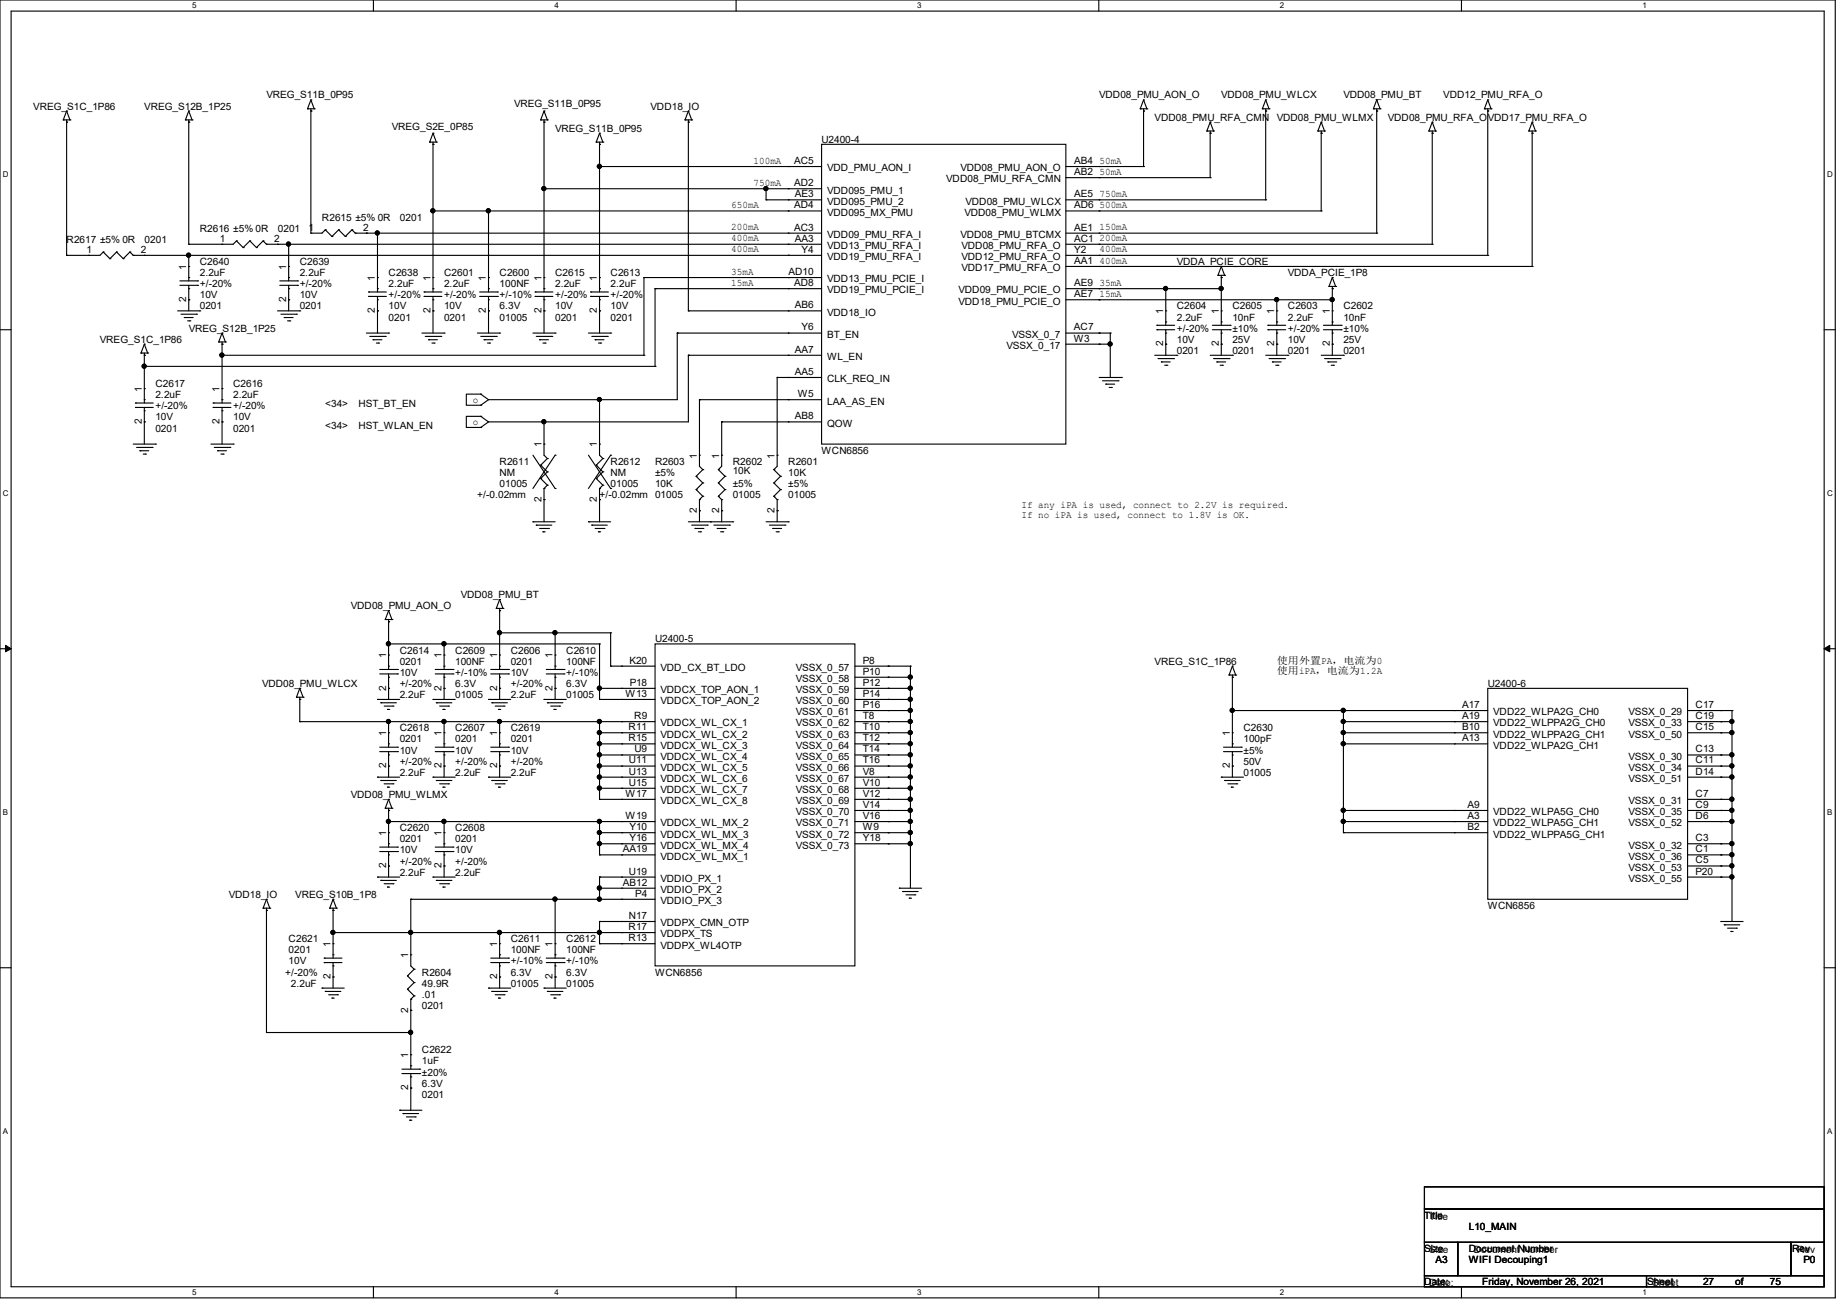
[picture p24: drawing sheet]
<svg xmlns="http://www.w3.org/2000/svg" width="210mm" height="149mm" viewBox="0 0 210 149" stroke-linecap="round" stroke-linejoin="round" font-family="sans-serif">
<defs><g id="words">
<g font-size="1.1">
<text x="30.5" y="11.3">VREG_S11B_0P95</text>
<text x="125.7" y="11.3">VDD08_PMU_AON_O</text>
<text x="139.7" y="11.3">VDD08_PMU_WLCX</text>
<text x="153.7" y="11.3">VDD08_PMU_BT</text>
<text x="165.1" y="11.3">VDD12_PMU_RFA_O</text>
<text x="3.8" y="12.5">VREG_S1C_1P86</text>
<text x="16.5" y="12.5">VREG_S12B_1P25</text>
<text x="44.8" y="14.8">VREG_S2E_0P85</text>
<text x="58.8" y="12.3">VREG_S11B_0P95</text>
<text x="63.5" y="15.1">VREG_S11B_0P95</text>
<text x="74.4" y="12.5">VDD18_IO</text>
<text x="94" y="16.3">U2400-4</text>
<text x="132.1" y="13.8">VDD08_PMU_RFA_CMN</text>
<text x="146" y="13.8">VDD08_PMU_WLMX</text>
<text x="158.7" y="13.8">VDD08_PMU_RFA_OVDD17_PMU_RFA_O</text>
<text x="83.7" y="23.8">650mA</text>
<text x="86.2" y="18.7">100mA</text>
<text x="86.2" y="21.2">750mA</text>
<text x="90.8" y="18.8">AC5</text>
<text x="90.8" y="21.3">AD2</text>
<text x="90.8" y="23.8">AD4</text>
<text x="90.9" y="22.6">AE3</text>
<text x="94.6" y="19.6">VDD_PMU_AON_I</text>
<text x="94.6" y="22.1">VDD095_PMU_1</text>
<text x="94.6" y="23.4">VDD095_PMU_2</text>
<text x="108.2" y="20.9">VDD08_PMU_RFA_CMN</text>
<text x="109.9" y="19.6">VDD08_PMU_AON_O</text>
<text x="110.4" y="23.4">VDD08_PMU_WLCX</text>
<text x="122.9" y="22.6">AE5</text>
<text x="122.9" y="23.8">AD6</text>
<text x="122.9" y="18.8">AB4</text>
<text x="122.9" y="20">AB2</text>
<text x="125.8" y="18.7">50mA</text>
<text x="125.8" y="20">50mA</text>
<text x="125.8" y="22.5">750mA</text>
<text x="125.8" y="23.8">500mA</text>
<text x="7.6" y="27.8">R2617 ±5% 0R</text>
<text x="9.9" y="28.9">1</text>
<text x="16.1" y="28.9">2</text>
<text x="16.5" y="27.8">0201</text>
<text x="22.9" y="26.5">R2616 ±5% 0R</text>
<text x="25.1" y="27.6">1</text>
<text x="31.4" y="27.6">2</text>
<text x="31.8" y="26.5">0201</text>
<text x="35.3" y="26.4">1</text>
<text x="36.8" y="25.2">R2615 ±5% 0R</text>
<text x="41.5" y="26.4">2</text>
<text x="45.8" y="25.2">0201</text>
<text x="83.7" y="26.3">200mA</text>
<text x="83.7" y="27.6">400mA</text>
<text x="83.7" y="28.9">400mA</text>
<text x="90.8" y="26.4">AC3</text>
<text x="90.9" y="27.6">AA3</text>
<text x="91.7" y="28.9">Y4</text>
<text x="94.6" y="24.7">VDD095_MX_PMU</text>
<text x="94.6" y="27.2">VDD09_PMU_RFA_I</text>
<text x="94.6" y="28.5">VDD13_PMU_RFA_I</text>
<text x="94.6" y="29.8">VDD19_PMU_RFA_I</text>
<text x="109.9" y="27.2">VDD08_PMU_BTCMX</text>
<text x="110" y="28.5">VDD08_PMU_RFA_O</text>
<text x="110" y="29.8">VDD12_PMU_RFA_O</text>
<text x="110.3" y="24.7">VDD08_PMU_WLMX</text>
<text x="122.9" y="27.6">AC1</text>
<text x="122.9" y="28.9">Y2</text>
<text x="122.9" y="26.4">AE1</text>
<text x="125.8" y="26.3">150mA</text>
<text x="125.8" y="27.6">200mA</text>
<text x="125.8" y="28.9">400mA</text>
<text x="21.3" y="34.5" transform="rotate(-90 21.3 34.5)">2</text>
<text x="21.3" y="30.9" transform="rotate(-90 21.3 30.9)">1</text>
<text x="22.9" y="30.3">C2640</text>
<text x="22.9" y="31.6">2.2uF</text>
<text x="22.9" y="35.4">0201</text>
<text x="22.9" y="34.1">10V</text>
<text x="22.9" y="32.9">+/-20%</text>
<text x="32.7" y="34.5" transform="rotate(-90 32.7 34.5)">2</text>
<text x="32.7" y="30.9" transform="rotate(-90 32.7 30.9)">1</text>
<text x="34.3" y="30.3">C2639</text>
<text x="34.3" y="31.6">2.2uF</text>
<text x="34.3" y="35.4">0201</text>
<text x="34.3" y="34.1">10V</text>
<text x="34.3" y="32.9">+/-20%</text>
<text x="42.9" y="35.8" transform="rotate(-90 42.9 35.8)">2</text>
<text x="42.9" y="32.1" transform="rotate(-90 42.9 32.1)">1</text>
<text x="44.4" y="31.6">C2638</text>
<text x="44.4" y="32.9">2.2uF</text>
<text x="44.4" y="35.4">10V</text>
<text x="44.4" y="34.1">+/-20%</text>
<text x="49.2" y="35.8" transform="rotate(-90 49.2 35.8)">2</text>
<text x="49.2" y="32.1" transform="rotate(-90 49.2 32.1)">1</text>
<text x="50.8" y="31.6">C2601</text>
<text x="50.8" y="32.9">2.2uF</text>
<text x="50.8" y="35.4">10V</text>
<text x="50.8" y="34.1">+/-20%</text>
<text x="55.6" y="35.8" transform="rotate(-90 55.6 35.8)">2</text>
<text x="55.6" y="32.1" transform="rotate(-90 55.6 32.1)">1</text>
<text x="57.1" y="31.6">C2600</text>
<text x="57.1" y="32.9">100NF</text>
<text x="57.1" y="35.4">6.3V</text>
<text x="57.1" y="34.1">+/-10%</text>
<text x="61.9" y="35.8" transform="rotate(-90 61.9 35.8)">2</text>
<text x="61.9" y="32.1" transform="rotate(-90 61.9 32.1)">1</text>
<text x="63.5" y="31.6">C2615</text>
<text x="63.5" y="32.9">2.2uF</text>
<text x="63.5" y="35.4">10V</text>
<text x="63.5" y="34.1">+/-20%</text>
<text x="68.3" y="35.8" transform="rotate(-90 68.3 35.8)">2</text>
<text x="68.3" y="32.1" transform="rotate(-90 68.3 32.1)">1</text>
<text x="69.8" y="31.6">C2613</text>
<text x="69.8" y="32.9">2.2uF</text>
<text x="69.8" y="35.4">10V</text>
<text x="69.8" y="34.1">+/-20%</text>
<text x="83.7" y="31.4">35mA</text>
<text x="83.7" y="32.7">15mA</text>
<text x="90.2" y="31.5">AD10</text>
<text x="90.8" y="32.7">AD8</text>
<text x="90.9" y="35.3">AB6</text>
<text x="94.6" y="32.3">VDD13_PMU_PCIE_I</text>
<text x="94.6" y="33.6">VDD19_PMU_PCIE_I</text>
<text x="109.6" y="33.6">VDD09_PMU_PCIE_O</text>
<text x="109.6" y="34.8">VDD18_PMU_PCIE_O</text>
<text x="110" y="31">VDD17_PMU_RFA_O</text>
<text x="122.9" y="30.2">AA1</text>
<text x="122.9" y="32.7">AE9</text>
<text x="122.9" y="34">AE7</text>
<text x="125.8" y="30.2">400mA</text>
<text x="125.8" y="32.7">35mA</text>
<text x="125.8" y="34">15mA</text>
<text x="133.1" y="35.9" transform="rotate(-90 133.1 35.9)">1</text>
<text x="134.6" y="30.3">VDDA_PCIE_CORE</text>
<text x="134.6" y="35.4">C2604</text>
<text x="139.4" y="35.9" transform="rotate(-90 139.4 35.9)">1</text>
<text x="141" y="35.4">C2605</text>
<text x="145.8" y="35.9" transform="rotate(-90 145.8 35.9)">1</text>
<text x="147.3" y="31.6">VDDA_PCIE_1P8</text>
<text x="147.3" y="35.4">C2603</text>
<text x="152.1" y="35.9" transform="rotate(-90 152.1 35.9)">1</text>
<text x="153.7" y="35.4">C2602</text>
<text x="11.4" y="39.2">VREG_S1C_1P86</text>
<text x="21.6" y="37.9">VREG_S12B_1P25</text>
<text x="44.4" y="36.7">0201</text>
<text x="50.8" y="36.7">0201</text>
<text x="57.1" y="36.7">01005</text>
<text x="63.5" y="36.7">0201</text>
<text x="69.8" y="36.7">0201</text>
<text x="90.9" y="40.3">AA7</text>
<text x="91.7" y="37.8">Y6</text>
<text x="94.6" y="36.1">VDD18_IO</text>
<text x="94.6" y="38.7">BT_EN</text>
<text x="94.6" y="41.2">WL_EN</text>
<text x="115.1" y="39.9">VSSX_0_17</text>
<text x="115.8" y="38.7">VSSX_0_7</text>
<text x="122.8" y="37.8">AC7</text>
<text x="122.8" y="39.1">W3</text>
<text x="133.1" y="39.6" transform="rotate(-90 133.1 39.6)">2</text>
<text x="134.6" y="36.7">2.2uF</text>
<text x="134.6" y="40.5">0201</text>
<text x="134.6" y="39.2">10V</text>
<text x="134.6" y="37.9">+/-20%</text>
<text x="139.4" y="39.6" transform="rotate(-90 139.4 39.6)">2</text>
<text x="141" y="36.7">10nF</text>
<text x="141" y="40.5">0201</text>
<text x="141" y="39.2">25V</text>
<text x="141" y="37.9">±10%</text>
<text x="145.8" y="39.6" transform="rotate(-90 145.8 39.6)">2</text>
<text x="147.3" y="36.7">2.2uF</text>
<text x="147.3" y="40.5">0201</text>
<text x="147.3" y="39.2">10V</text>
<text x="147.3" y="37.9">+/-20%</text>
<text x="152.1" y="39.6" transform="rotate(-90 152.1 39.6)">2</text>
<text x="153.7" y="36.7">10nF</text>
<text x="153.7" y="40.5">0201</text>
<text x="153.7" y="39.2">25V</text>
<text x="153.7" y="37.9">±10%</text>
<text x="16.2" y="44.8" transform="rotate(-90 16.2 44.8)">1</text>
<text x="17.8" y="44.3">C2617</text>
<text x="17.8" y="45.6">2.2uF</text>
<text x="17.8" y="46.8">+/-20%</text>
<text x="25.1" y="44.8" transform="rotate(-90 25.1 44.8)">1</text>
<text x="26.7" y="44.3">C2616</text>
<text x="26.7" y="45.6">2.2uF</text>
<text x="26.7" y="46.8">+/-20%</text>
<text x="37.2" y="46.6">&lt;34&gt;</text>
<text x="41" y="46.6">HST_BT_EN</text>
<text x="54.1" y="46.1">o</text>
<text x="90.9" y="42.9">AA5</text>
<text x="90.9" y="48">AB8</text>
<text x="91.3" y="45.4">W5</text>
<text x="94.6" y="43.7">CLK_REQ_IN</text>
<text x="94.6" y="46.3">LAA_AS_EN</text>
<text x="16.2" y="48.5" transform="rotate(-90 16.2 48.5)">2</text>
<text x="17.8" y="49.4">0201</text>
<text x="17.8" y="48.1">10V</text>
<text x="25.1" y="48.5" transform="rotate(-90 25.1 48.5)">2</text>
<text x="26.7" y="49.4">0201</text>
<text x="26.7" y="48.1">10V</text>
<text x="37.2" y="49.1">&lt;34&gt;</text>
<text x="41" y="49.1">HST_WLAN_EN</text>
<text x="54.1" y="48.6">o</text>
<text x="57.1" y="53.2">R2611</text>
<text x="61.9" y="51.2" transform="rotate(-90 61.9 51.2)">1</text>
<text x="68.3" y="51.2" transform="rotate(-90 68.3 51.2)">1</text>
<text x="69.8" y="53.2">R2612</text>
<text x="74.9" y="53.2">R2603</text>
<text x="79.7" y="52.4" transform="rotate(-90 79.7 52.4)">1</text>
<text x="82.3" y="52.4" transform="rotate(-90 82.3 52.4)">1</text>
<text x="83.8" y="53.2">R2602</text>
<text x="88.6" y="52.4" transform="rotate(-90 88.6 52.4)">1</text>
<text x="90.2" y="53.2">R2601</text>
<text x="94" y="51.9">WCN6856</text>
<text x="94.6" y="48.8">QOW</text>
<text x="54.6" y="57">+/-0.02mm</text>
<text x="57.1" y="54.4">NM</text>
<text x="57.1" y="55.7">01005</text>
<text x="61.9" y="57.4" transform="rotate(-90 61.9 57.4)">2</text>
<text x="68.3" y="57.4" transform="rotate(-90 68.3 57.4)">2</text>
<text x="68.6" y="57">+/-0.02mm</text>
<text x="69.8" y="54.4">NM</text>
<text x="69.8" y="55.7">01005</text>
<text x="74.9" y="55.7">10K</text>
<text x="74.9" y="54.4">±5%</text>
<text x="74.9" y="57">01005</text>
<text x="79.7" y="58.7" transform="rotate(-90 79.7 58.7)">2</text>
<text x="82.3" y="58.7" transform="rotate(-90 82.3 58.7)">2</text>
<text x="83.8" y="54.2">10K</text>
<text x="83.8" y="55.7">±5%</text>
<text x="83.8" y="57">01005</text>
<text x="88.6" y="58.7" transform="rotate(-90 88.6 58.7)">2</text>
<text x="90.2" y="54.4">10K</text>
<text x="90.2" y="55.7">±5%</text>
<text x="90.2" y="57">01005</text>
<text x="116.8" y="58.1">If any iPA is used, connect to 2.2V is required.</text>
<text x="116.8" y="59.3">If no iPA is used, connect to 1.8V is OK.</text>
<text x="40.1" y="69.7">VDD08_PMU_AON_O</text>
<text x="52.7" y="68.4">VDD08_PMU_BT</text>
<text x="44.2" y="75.3" transform="rotate(-90 44.2 75.3)">1</text>
<text x="45.7" y="74.8">C2614</text>
<text x="45.7" y="76">0201</text>
<text x="45.7" y="77.3">10V</text>
<text x="50.5" y="75.3" transform="rotate(-90 50.5 75.3)">1</text>
<text x="52.1" y="74.8">C2609</text>
<text x="52.1" y="76">100NF</text>
<text x="52.1" y="77.3">+/-10%</text>
<text x="56.9" y="75.3" transform="rotate(-90 56.9 75.3)">1</text>
<text x="58.4" y="74.8">C2606</text>
<text x="58.4" y="76">0201</text>
<text x="58.4" y="77.3">10V</text>
<text x="63.2" y="75.3" transform="rotate(-90 63.2 75.3)">1</text>
<text x="64.8" y="74.8">C2610</text>
<text x="64.8" y="76">100NF</text>
<text x="64.8" y="77.3">+/-10%</text>
<text x="72" y="75.9">K20</text>
<text x="74.9" y="73.5">U2400-5</text>
<text x="75.6" y="76.8">VDD_CX_BT_LDO</text>
<text x="91" y="76.8">VSSX_0_57</text>
<text x="98.7" y="75.9">P8</text>
<text x="98.7" y="77.2">P10</text>
<text x="132.1" y="76">VREG_S1C_1P86</text>
<text x="146.1" y="75.9">使用外置PA，电流为0</text>
<text x="146.1" y="77">使用iPA，电流为1.2A</text>
<text x="30" y="78.6">VDD08_PMU_WLCX</text>
<text x="44.2" y="79" transform="rotate(-90 44.2 79)">2</text>
<text x="45.7" y="83.7">C2618</text>
<text x="45.7" y="79.8">2.2uF</text>
<text x="45.7" y="78.6">+/-20%</text>
<text x="50.5" y="79" transform="rotate(-90 50.5 79)">2</text>
<text x="52.1" y="83.7">C2607</text>
<text x="52.1" y="79.8">01005</text>
<text x="52.1" y="78.6">6.3V</text>
<text x="56.9" y="79" transform="rotate(-90 56.9 79)">2</text>
<text x="58.4" y="79.8">2.2uF</text>
<text x="58.4" y="78.6">+/-20%</text>
<text x="58.4" y="83.7">C2619</text>
<text x="63.2" y="79" transform="rotate(-90 63.2 79)">2</text>
<text x="64.8" y="79.8">01005</text>
<text x="64.8" y="78.6">6.3V</text>
<text x="71.6" y="79.7">W13</text>
<text x="71.9" y="83.5">R11</text>
<text x="72" y="78.4">P18</text>
<text x="72.5" y="82.3">R9</text>
<text x="75.6" y="79.3">VDDCX_TOP_AON_1</text>
<text x="75.6" y="80.6">VDDCX_TOP_AON_2</text>
<text x="75.6" y="83.1">VDDCX_WL_CX_1</text>
<text x="91" y="78">VSSX_0_58</text>
<text x="91" y="79.3">VSSX_0_59</text>
<text x="91" y="80.6">VSSX_0_60</text>
<text x="91" y="81.8">VSSX_0_61</text>
<text x="91" y="83.1">VSSX_0_62</text>
<text x="98.7" y="78.4">P12</text>
<text x="98.7" y="79.7">P14</text>
<text x="98.7" y="81">P16</text>
<text x="98.7" y="82.3">T8</text>
<text x="98.7" y="83.5">T10</text>
<text x="142.2" y="83.7">C2630</text>
<text x="167.2" y="81">A17</text>
<text x="167.2" y="82.3">A19</text>
<text x="167.2" y="83.5">B10</text>
<text x="170.2" y="78.6">U2400-6</text>
<text x="170.8" y="81.8">VDD22_WLPA2G_CH0</text>
<text x="170.8" y="83.1">VDD22_WLPPA2G_CH0</text>
<text x="186.3" y="81.8">VSSX_0_29</text>
<text x="186.3" y="83.1">VSSX_0_33</text>
<text x="194" y="81">C17</text>
<text x="194" y="82.3">C19</text>
<text x="194" y="83.5">C15</text>
<text x="44.2" y="87.9" transform="rotate(-90 44.2 87.9)">2</text>
<text x="44.2" y="84.2" transform="rotate(-90 44.2 84.2)">1</text>
<text x="45.7" y="88.7">2.2uF</text>
<text x="45.7" y="84.9">0201</text>
<text x="45.7" y="86.2">10V</text>
<text x="45.7" y="87.5">+/-20%</text>
<text x="50.5" y="87.9" transform="rotate(-90 50.5 87.9)">2</text>
<text x="50.5" y="84.2" transform="rotate(-90 50.5 84.2)">1</text>
<text x="52.1" y="88.7">2.2uF</text>
<text x="52.1" y="84.9">0201</text>
<text x="52.1" y="86.2">10V</text>
<text x="52.1" y="87.5">+/-20%</text>
<text x="56.9" y="87.9" transform="rotate(-90 56.9 87.9)">2</text>
<text x="56.9" y="84.2" transform="rotate(-90 56.9 84.2)">1</text>
<text x="58.4" y="88.7">2.2uF</text>
<text x="58.4" y="84.9">0201</text>
<text x="58.4" y="86.2">10V</text>
<text x="58.4" y="87.5">+/-20%</text>
<text x="71.9" y="84.8">R15</text>
<text x="71.9" y="87.3">U11</text>
<text x="71.9" y="88.6">U13</text>
<text x="71.9" y="89.9">U15</text>
<text x="72.6" y="86.1">U9</text>
<text x="75.6" y="84.4">VDDCX_WL_CX_2</text>
<text x="75.6" y="85.6">VDDCX_WL_CX_3</text>
<text x="75.6" y="86.9">VDDCX_WL_CX_4</text>
<text x="75.6" y="88.2">VDDCX_WL_CX_5</text>
<text x="75.6" y="89.5">VDDCX_WL_CX_6</text>
<text x="91" y="84.4">VSSX_0_63</text>
<text x="91" y="85.6">VSSX_0_64</text>
<text x="91" y="86.9">VSSX_0_65</text>
<text x="91" y="88.2">VSSX_0_66</text>
<text x="91" y="89.5">VSSX_0_67</text>
<text x="98.7" y="84.8">T12</text>
<text x="98.7" y="86.1">T14</text>
<text x="98.7" y="87.3">T16</text>
<text x="98.7" y="88.6">V8</text>
<text x="98.7" y="89.9">V10</text>
<text x="140.7" y="87.9" transform="rotate(-90 140.7 87.9)">2</text>
<text x="140.7" y="84.2" transform="rotate(-90 140.7 84.2)">1</text>
<text x="142.2" y="84.9">100pF</text>
<text x="142.2" y="88.7">01005</text>
<text x="142.2" y="87.5">50V</text>
<text x="142.2" y="86.2">±5%</text>
<text x="167.2" y="84.8">A13</text>
<text x="170.8" y="84.4">VDD22_WLPPA2G_CH1</text>
<text x="170.8" y="85.6">VDD22_WLPA2G_CH1</text>
<text x="186.3" y="84.4">VSSX_0_50</text>
<text x="186.3" y="86.9">VSSX_0_30</text>
<text x="186.3" y="88.2">VSSX_0_34</text>
<text x="186.3" y="89.5">VSSX_0_51</text>
<text x="194" y="86.1">C13</text>
<text x="194" y="87.3">C11</text>
<text x="194" y="88.6">D14</text>
<text x="40.1" y="91.3">VDD08_PMU_WLMX</text>
<text x="44.2" y="95.6" transform="rotate(-90 44.2 95.6)">1</text>
<text x="45.7" y="95.1">C2620</text>
<text x="50.5" y="95.6" transform="rotate(-90 50.5 95.6)">1</text>
<text x="52.1" y="95.1">C2608</text>
<text x="71.6" y="91.1">W17</text>
<text x="71.6" y="93.7">W19</text>
<text x="72" y="95">Y10</text>
<text x="75.6" y="90.7">VDDCX_WL_CX_7</text>
<text x="75.6" y="92">VDDCX_WL_CX_8</text>
<text x="75.6" y="94.5">VDDCX_WL_MX_2</text>
<text x="75.6" y="95.8">VDDCX_WL_MX_3</text>
<text x="91" y="90.7">VSSX_0_68</text>
<text x="91" y="92">VSSX_0_69</text>
<text x="91" y="93.3">VSSX_0_70</text>
<text x="91" y="94.5">VSSX_0_71</text>
<text x="91" y="95.8">VSSX_0_72</text>
<text x="98.7" y="91.1">V12</text>
<text x="98.7" y="92.4">V14</text>
<text x="98.7" y="93.7">V16</text>
<text x="98.7" y="95">W9</text>
<text x="167.9" y="92.4">A9</text>
<text x="167.9" y="93.7">A3</text>
<text x="167.9" y="95">B2</text>
<text x="170.8" y="93.3">VDD22_WLPA5G_CH0</text>
<text x="170.8" y="94.5">VDD22_WLPA5G_CH1</text>
<text x="170.8" y="95.8">VDD22_WLPPA5G_CH1</text>
<text x="186.3" y="92">VSSX_0_31</text>
<text x="186.3" y="93.3">VSSX_0_35</text>
<text x="186.3" y="94.5">VSSX_0_52</text>
<text x="194" y="91.1">C7</text>
<text x="194" y="92.4">C9</text>
<text x="194" y="93.7">D6</text>
<text x="44.2" y="99.3" transform="rotate(-90 44.2 99.3)">2</text>
<text x="45.7" y="100.2">2.2uF</text>
<text x="45.7" y="96.4">0201</text>
<text x="45.7" y="97.6">10V</text>
<text x="45.7" y="98.9">+/-20%</text>
<text x="50.5" y="99.3" transform="rotate(-90 50.5 99.3)">2</text>
<text x="52.1" y="100.2">2.2uF</text>
<text x="52.1" y="96.4">0201</text>
<text x="52.1" y="97.6">10V</text>
<text x="52.1" y="98.9">+/-20%</text>
<text x="71.2" y="97.5">AA19</text>
<text x="71.2" y="101.3">AB12</text>
<text x="71.9" y="100">U19</text>
<text x="72" y="96.2">Y16</text>
<text x="75.6" y="97.1">VDDCX_WL_MX_4</text>
<text x="75.6" y="98.3">VDDCX_WL_MX_1</text>
<text x="75.6" y="100.9">VDDIO_PX_1</text>
<text x="91" y="97.1">VSSX_0_73</text>
<text x="98.7" y="96.2">Y18</text>
<text x="186.3" y="97.1">VSSX_0_32</text>
<text x="186.3" y="98.3">VSSX_0_36</text>
<text x="186.3" y="99.6">VSSX_0_53</text>
<text x="186.3" y="100.9">VSSX_0_55</text>
<text x="194" y="96.2">C3</text>
<text x="194" y="97.5">C1</text>
<text x="194" y="98.8">C5</text>
<text x="194" y="100">P20</text>
<text x="26.2" y="102.7">VDD18_IO</text>
<text x="33" y="107.8">C2621</text>
<text x="33.8" y="102.7">VREG_S10B_1P8</text>
<text x="58.4" y="107.8">C2611</text>
<text x="64.8" y="107.8">C2612</text>
<text x="71.9" y="106.4">R17</text>
<text x="71.9" y="107.7">R13</text>
<text x="71.9" y="105.1">N17</text>
<text x="72.7" y="102.6">P4</text>
<text x="75.6" y="102.2">VDDIO_PX_2</text>
<text x="75.6" y="103.4">VDDIO_PX_3</text>
<text x="75.6" y="106">VDDPX_CMN_OTP</text>
<text x="75.6" y="107.2">VDDPX_TS</text>
<text x="170.2" y="104">WCN6856</text>
<text x="32.6" y="111.6">+/-20%</text>
<text x="33" y="109.1">0201</text>
<text x="33" y="110.3">10V</text>
<text x="33.3" y="112.9">2.2uF</text>
<text x="37.8" y="112" transform="rotate(-90 37.8 112)">2</text>
<text x="37.8" y="108.3" transform="rotate(-90 37.8 108.3)">1</text>
<text x="46.7" y="109.6" transform="rotate(-90 46.7 109.6)">1</text>
<text x="48.3" y="111.6">R2604</text>
<text x="48.3" y="112.9">49.9R</text>
<text x="56.9" y="112" transform="rotate(-90 56.9 112)">2</text>
<text x="56.9" y="108.3" transform="rotate(-90 56.9 108.3)">1</text>
<text x="58.4" y="109.1">100NF</text>
<text x="58.4" y="112.9">01005</text>
<text x="58.4" y="111.6">6.3V</text>
<text x="58.4" y="110.3">+/-10%</text>
<text x="63.2" y="112" transform="rotate(-90 63.2 112)">2</text>
<text x="63.2" y="108.3" transform="rotate(-90 63.2 108.3)">1</text>
<text x="64.8" y="109.1">100NF</text>
<text x="64.8" y="112.9">01005</text>
<text x="64.8" y="111.6">6.3V</text>
<text x="64.8" y="110.3">+/-10%</text>
<text x="74.9" y="111.6">WCN6856</text>
<text x="75.6" y="108.5">VDDPX_WL4OTP</text>
<text x="46.7" y="115.8" transform="rotate(-90 46.7 115.8)">2</text>
<text x="48.3" y="114.1">.01</text>
<text x="48.3" y="115.4">0201</text>
<text x="46.7" y="124.7" transform="rotate(-90 46.7 124.7)">2</text>
<text x="46.7" y="121" transform="rotate(-90 46.7 121)">1</text>
<text x="48.3" y="120.5">C2622</text>
<text x="48.3" y="121.8">1uF</text>
<text x="48.3" y="125.6">0201</text>
<text x="48.3" y="124.3">6.3V</text>
<text x="48.3" y="123">±20%</text>
<text x="162.9" y="139.4">Title</text>
<text x="162.9" y="143.2">Size</text>
<text x="163.5" y="139.5">Title</text>
<text x="163.5" y="143.3">Size</text>
<text x="168" y="143.2">Document Number</text>
<text x="168" y="140.7">L10_MAIN</text>
<text x="168.6" y="143.3">Document Number</text>
<text x="205" y="143.2">Rev</text>
<text x="205.6" y="143.3">Rev</text>
<text x="162.9" y="147">Date:</text>
<text x="163.5" y="147.1">Date:</text>
<text x="164.2" y="144.5">A3</text>
<text x="168" y="144.5">WIFI Decouping1</text>
<text x="169.5" y="147">Friday, November 26, 2021</text>
<text x="188.4" y="147">Sheet</text>
<text x="189" y="147.1">Sheet</text>
<text x="194.8" y="147">27</text>
<text x="198.5" y="147">of</text>
<text x="202.5" y="147">75</text>
<text x="206.3" y="144.5">P0</text>
</g>
<g font-size=".9">
<text x="22" y=".9">5</text>
<text x="63.4" y=".9">4</text>
<text x="104.9" y=".9">3</text>
<text x="146.4" y=".9">2</text>
<text x="187.9" y=".9">1</text>
<text x=".3" y="20.3">D</text>
<text x="209" y="20.3">D</text>
<text x=".3" y="56.7">C</text>
<text x="209" y="56.7">C</text>
<text x=".3" y="93.2">B</text>
<text x="209" y="93.2">B</text>
<text x=".3" y="129.7">A</text>
<text x="209" y="129.7">A</text>
<text x="22" y="148.1">5</text>
<text x="63.4" y="148.1">4</text>
<text x="104.9" y="148.1">3</text>
<text x="146.4" y="148.1">2</text>
<text x="187.9" y="148.1">1</text>
</g>
</g></defs>
<path d="M0 0h209.9v148.5h-209.9zM1.3 1.3h207.4v145.9h-207.4z" fill="none" stroke="#000" stroke-width=".13"/>
<g fill="#fff">
<path d="M22 .1h.5v1h-.5z"/>
<path d="M22 147.3h.5v1h-.5z"/>
</g>
<path d="M42.7 0v1.3M42.7 147.2v1.3" fill="none" stroke="#000" stroke-width=".13"/>
<g fill="#fff">
<path d="M63.4 .1h.5v1h-.5z"/>
<path d="M63.4 147.3h.5v1h-.5z"/>
</g>
<path d="M84.2 0v1.3M84.2 147.2v1.3" fill="none" stroke="#000" stroke-width=".13"/>
<g fill="#fff">
<path d="M104.9 .1h.5v1h-.5z"/>
<path d="M104.9 147.3h.5v1h-.5z"/>
</g>
<path d="M125.7 0v1.3M125.7 147.2v1.3" fill="none" stroke="#000" stroke-width=".13"/>
<g fill="#fff">
<path d="M146.4 .1h.5v1h-.5z"/>
<path d="M146.4 147.3h.5v1h-.5z"/>
</g>
<path d="M167.2 0v1.3M167.2 147.2v1.3" fill="none" stroke="#000" stroke-width=".13"/>
<g fill="#fff">
<path d="M187.9 .1h.5v1h-.5z"/>
<path d="M187.9 147.3h.5v1h-.5z"/>
<path d="M.3 19.5h.7v1h-.7z"/>
<path d="M209 19.5h.6v1h-.6z"/>
<path d="M.3 55.9h.7v1h-.7z"/>
<path d="M209 55.9h.6v1h-.6z"/>
</g>
<path d="M0 37.7h1.3M208.7 37.7h1.2" fill="none" stroke="#000" stroke-width=".13"/>
<g fill="#fff">
<path d="M.3 92.4h.6v1h-.6z"/>
<path d="M209 92.4h.6v1h-.6z"/>
</g>
<path d="M0 74.2h1.3M208.7 74.2h1.2" fill="none" stroke="#000" stroke-width=".13"/>
<path d="M.6 73.8l.7 .4-.7 .3zM208.7 74.2l.6-.4v.7z" fill="#000" stroke="#000" stroke-width=".13"/>
<g fill="#fff">
<path d="M.3 128.9h.6v1h-.6z"/>
<path d="M209 128.9h.6v1h-.6z"/>
</g>
<g fill="none" stroke="#000" stroke-width=".13">
<path d="M7.2 13.7h.8M7.2 13.7h.1M7.6 14h.1M7.6 12.7h.1M7.6 13.7v15.5M7.6 12.7l.4 1M7.6 12.7l-.4 1M8 13.7h.1M21.2 13.7h.8M21.2 13.7h.1M21.6 12.7l-.4 1M21.6 14h.1"/>
<path d="M21.6 12.7h.1M21.6 13.7v14.2M21.6 12.7l.4 1M22 13.7h.1M35.2 12.4h.7M35.2 12.4h.1M35.6 11.4l-.4 1M35.6 12.7h.1M35.6 11.4h.1M35.6 12.4v14.3M35.6 11.4l.3 1M35.9 12.4h.1"/>
<path d="M49.1 16.3h.1M49.1 16.3h.8M49.5 16.5h.1M49.5 15.2h.1M49.5 16.3v17.1M49.5 15.2l-.4 1.1M49.5 15.2l.4 1.1M49.9 16.3h.1M61.8 13.7h.1M61.8 13.7h.8M62.2 14h.1M62.2 12.7h.1"/>
<path d="M62.2 13.7v19.7M62.2 12.7l-.4 1M62.2 12.7l.4 1M62.6 13.7h.1M68.2 16.3h.8M68.2 16.3h.1M68.6 16.5h.1M68.6 15.2h.1M68.6 16.3v17.1M68.6 15.2l.4 1.1M68.6 15.2l-.4 1.1M68.6 19h.1"/>
<path d="M68.6 19h25.4M69 16.3h.1M78.4 13.7h.1M78.4 13.7h.7M78.7 14h.1M78.7 12.7h.1M78.7 13.7v21.9M78.7 12.7l-.3 1M78.7 12.7l.4 1M79.1 13.7h.1M90.2 19h.1M94 16.5h27.9v34.3h-27.9z"/>
<path d="M121.9 19h8.9M125.7 19h.1M130.4 12.4h.1M130.4 12.4h.8M130.8 12.7h.1M130.8 11.4h.1M130.8 12.4v6.6M130.8 11.4l.4 1M130.8 11.4l-.4 1M130.8 19h.1M131.2 12.4h.1M138 15h.1"/>
<path d="M138 15h.8M138.4 15.2h.1M138.4 14h.1M138.4 15v5.3M138.4 14l.4 1M138.4 14l-.4 1M138.8 15h.1M144.4 12.4h.1M144.4 12.4h.8M144.8 12.7h.1M144.8 11.4h.1M144.8 12.4v10.5"/>
<path d="M144.8 11.4l.4 1M144.8 11.4l-.4 1M145.2 12.4h.1M150.7 15h.1M150.7 15h.8M151.1 15.2h.1M151.1 14h.1M151.1 15v9.1M151.1 14l.4 1M151.1 14l-.4 1M151.5 15h.1M157.1 12.4h.1"/>
<path d="M157.1 12.4h.8M157.5 12.7h.1M157.5 11.4h.1M157.5 12.4v14.3M157.5 11.4l.4 1M157.5 11.4l-.4 1M157.9 12.4h.1M163.4 15h.1M163.4 15h.8M163.8 15.2h.1M163.8 14h.1M163.8 15v12.9"/>
<path d="M163.8 14l.4 1M163.8 14l-.4 1M164.2 15h.1M169.8 12.4h.1M169.8 12.4h.8M170.2 12.7h.1M170.2 11.4h.1M170.2 12.4v16.8M170.2 11.4l.4 1M170.2 11.4l-.4 1M170.6 12.4h.1M174.9 15h.1"/>
<path d="M174.9 15h.7M175.3 15.2h.1M175.3 14h.1M175.3 15v15.5M175.3 14l.3 1M175.3 14l-.4 1M175.6 15h.1M7.6 29.2h.1M10.2 29.2h.1M11.8 28.8h.1M11.8 28.8l.8 .8M11.8 28.8l-.4 .4h-3.8"/>
<path d="M12.6 29.6h.1M13.3 28.8h.1M13.3 28.8l.8 .8M13.3 28.8l-.7 .8M14.1 29.6h.1M14.9 28.8h.1M14.9 28.8l.3 .4M14.9 28.8l-.8 .8M15.2 29.2h.1M15.2 29.2h78.8M16.5 39.4h.1M16.5 39.4l.4 1"/>
<path d="M16.5 39.4l-.4 1M16.5 29.2h.1M20.3 35.6h2.6M20.6 32.1h2M20.6 32.6h2M20.7 35.9h1.8M21.1 36.3h.1M21.1 36.3h1M21.5 36.7h.2M21.6 31.7h.1M21.6 33h.1M21.6 30.5h.1"/>
<path d="M21.6 34.3h.1M21.6 32.6v3M21.6 27.9h.1M21.6 29.2h.1M21.6 29.2v2.9M21.7 36.7h.1M22.5 35.9h.1M22.6 32.1h.1M22.6 32.6h.1M22.9 35.6h.1M25 39.1h.1M25 39.1h.8"/>
<path d="M25.4 38.1l-.4 1M25.4 39.4h.1M25.4 38.1h.1M25.4 39.1v7M25.4 38.1l.4 1M25.4 27.9h.1M25.8 39.1h.1M27.1 27.6l-.4 .3h-5.1M27.1 27.6h.1M27.1 27.6l.7 .7M27.8 28.3h.1M28.6 27.6l-.8 .7"/>
<path d="M28.6 27.6h.1M28.6 27.6l.7 .7M29.3 28.3h.1M30.1 27.6h.1M30.1 27.6l.4 .3M30.1 27.6l-.8 .7M30.5 27.9h.1M30.5 27.9h63.5M31.8 35.6h2.5M31.8 27.9h.1M32 32.1h2M32 32.6h2"/>
<path d="M32.1 35.9h1.8M32.5 36.3h1M32.5 36.3h.1M32.9 36.7h.2M33 31.7h.1M33 33h.1M33 30.5h.1M33 34.3h.1M33 27.9v4.2M33 32.6v3M33 27.9h.1M33.1 36.7h.1"/>
<path d="M33.9 35.9h.1M34 32.1h.1M34 32.6h.1M34.3 35.6h.1M35.6 26.7h.1M37.2 26.3l-.4 .4h-1.2M37.2 26.3h.1M37.2 26.3l.8 .8M38 27.1h.1M38.7 26.3l-.7 .8M38.7 26.3h.1M38.7 26.3l.8 .8"/>
<path d="M39.5 27.1h.1M40.3 26.3l-.8 .8M40.3 26.3h.1M40.3 26.3l.3 .4M40.6 26.7h.1M40.6 26.7h53.4M41.9 38.1h2.6M41.9 26.7h.1M42.2 33.4h.1M42.2 33.9h.1M42.2 33.4h2M42.2 33.9h2"/>
<path d="M42.3 38.5h1.8M42.7 38.9h1M42.7 38.9h.1M43.1 39.2h.2M43.2 33h.1M43.2 34.3h.1M43.2 31.7h.1M43.2 35.6h.1M43.2 26.7h.1M43.2 26.7v6.7M43.2 33.9v4.2M43.3 39.2h.1"/>
<path d="M44.1 38.5h.1M44.5 38.1h.1M48.3 38.1h2.5M48.5 33.4h2M48.5 33.9h2M48.5 33.4h.1M48.5 33.9h.1M48.6 38.5h1.8M49 38.9h1M49 38.9h.1M49.4 39.2h.3M49.5 33h.1"/>
<path d="M49.5 34.3h.1M49.5 31.7h.1M49.5 35.6h.1M49.5 33.9v4.2M49.5 24.1h.1M49.5 24.1h44.5M49.7 39.2h.1M50.4 38.5h.1M50.8 38.1h.1M54.6 38.1h2.6M54.9 33.4h2M54.9 33.9h2"/>
<path d="M55 38.5h1.8M55.4 38.9h1M55.4 38.9h.1M55.8 39.2h.2M55.9 33h.1M55.9 34.3h.1M55.9 31.7h.1M55.9 35.6h.1M55.9 33.9v4.2M55.9 24.1h.1M55.9 24.1v9.3M56 39.2h.1"/>
<path d="M56.8 38.5h.1M56.9 33.4h.1M56.9 33.9h.1M57.2 38.1h.1M61 38.1h2.5M61.2 33.4h2M61.2 33.9h2M61.2 33.4h.1M61.2 33.9h.1M61.3 38.5h1.8M61.7 38.9h1M61.7 38.9h.1"/>
<path d="M62.1 39.2h.3M62.2 33h.1M62.2 34.3h.1M62.2 31.7h.1M62.2 35.6h.1M62.2 33.9v4.2M62.2 21.6h.1M62.2 21.6h31.8M62.4 39.2h.1M63.1 38.5h.1M63.5 38.1h.1M67.3 38.1h2.6"/>
<path d="M67.6 33.4h2M67.6 33.9h2M67.6 33.4h.1M67.6 33.9h.1M67.7 38.5h1.8M68.1 38.9h1M68.1 38.9h.1M68.5 39.2h.2M68.6 33h.1M68.6 34.3h.1M68.6 31.7h.1M68.6 35.6h.1"/>
<path d="M68.6 33.9v4.2M68.7 39.2h.1M69.5 38.5h.1M69.9 38.1h.1M73.7 31.7h.1M73.7 31.7v8.9M73.7 31.7h20.3M74.9 33h.1M74.9 33v8.9M74.9 33h19.1M77.5 38.1h16.5M77.5 38.1h.1"/>
<path d="M77.5 38.1v7.6h-21.6M78.7 35.6h.1M78.7 35.6h15.3M87.6 21.6h.1M87.6 22.9h.1M87.6 21.6v1.3M87.6 22.9h6.4M90.2 21.6h.1M90.2 22.9h.1M90.2 24.1h.1M90.2 26.7h.1M90.2 27.9h.1"/>
<path d="M90.2 29.2h.1M90.2 31.7h.1M90.2 33h.1M90.2 35.6h.1M90.2 38.1h.1M121.9 38.1h5.1M121.9 22.9h22.9M121.9 24.1h29.2M121.9 26.7h35.6M121.9 27.9h41.9M121.9 29.2h48.3M121.9 33h17.8"/>
<path d="M121.9 20.3h16.5M121.9 30.5h53.4M121.9 34.3h30.5M121.9 39.4h5.1M125.7 20.3h.1M125.7 22.9h.1M125.7 24.1h.1M125.7 26.7h.1M125.7 27.9h.1M125.7 29.2h.1M125.7 30.5h.1M125.7 33h.1"/>
<path d="M125.7 34.3h.1M125.7 38.1h.1M125.7 39.4h.1M127 38.1h.1M127 39.4h.1M127 38.1v5.1M132.3 37.2h.1M132.3 37.7h.1M132.3 37.2h2.1M132.3 37.7h2.1M133.4 36.8h.1M133.4 38.1h.1"/>
<path d="M133.4 35.6h.1M133.4 39.4h.1M133.4 37.7v2.9M133.4 33h.1M133.4 33v4.2M138.4 20.3h.1M138.7 37.2h2M138.7 37.7h2M139.3 31.5h.8M139.3 31.5h.1M139.7 31.7h.1M139.7 30.5h.1"/>
<path d="M139.7 31.5v5.7M139.7 30.5l.4 1M139.7 30.5l-.4 1M139.7 36.8h.1M139.7 38.1h.1M139.7 35.6h.1M139.7 39.4h.1M139.7 37.7v2.9M139.7 33h.1M140.1 31.5h.1M140.7 37.2h.1M140.7 37.7h.1"/>
<path d="M144.8 22.9h.1M145 37.2h.1M145 37.7h.1M145 37.2h2.1M145 37.7h2.1M146.1 36.8h.1M146.1 38.1h.1M146.1 35.6h.1M146.1 39.4h.1M146.1 37.7v2.9M146.1 34.3h.1M146.1 34.3v2.9"/>
<path d="M151.1 24.1h.1M151.4 37.2h2M151.4 37.7h2M152 32.8h.8M152 32.8h.1M152.4 33h.1M152.4 31.7h.1M152.4 31.7l.4 1.1M152.4 32.8v4.4M152.4 31.7l-.4 1.1M152.4 36.8h.1M152.4 38.1h.1"/>
<path d="M152.4 35.6h.1M152.4 39.4h.1M152.4 37.7v2.9M152.4 34.3h.1M152.8 32.8h.1M153.4 37.2h.1M153.4 37.7h.1M157.5 26.7h.1M163.8 27.9h.1M170.2 29.2h.1M175.3 30.5h.1M15.2 50.8h2.6"/>
<path d="M15.5 46.1h.1M15.5 46.6h.1M15.5 46.1h2M15.5 46.6h2M15.6 51.2h1.8M16 51.6h.1M16 51.6h1M16.1 40.4h.8M16.1 40.4h.1M16.4 51.9h.2M16.5 40.6h.1M16.5 40.4v5.7"/>
<path d="M16.5 45.7h.1M16.5 47h.1M16.5 44.4h.1M16.5 48.3h.1M16.5 46.6v4.2M16.5 41.9h58.4M16.5 41.9h.1M16.6 51.9h.1M16.9 40.4h.1M17.4 51.2h.1M17.8 50.8h.1M24.1 50.8h2.6"/>
<path d="M24.4 46.1h2M24.4 46.6h2M24.4 46.1h.1M24.4 46.6h.1M24.5 51.2h1.8M24.9 51.6h.1M24.9 51.6h1M25.3 51.9h.2M25.4 45.7h.1M25.4 47h.1M25.4 44.4h.1M25.4 48.3h.1"/>
<path d="M25.4 46.6v4.2M25.4 40.6h.1M25.4 40.6h48.3M25.5 51.9h.1M26.3 51.2h.1M26.7 50.8h.1M55 45.1l.9 .6M55 47.6l.9 .7M55 45.1h.1M55 46.4h.1M55 45.1h-1.7v1.3h1.7M55 47.6h.1"/>
<path d="M55 48.9h.1M55 47.6h-1.7v1.3h1.7M55.9 45.7l-.9 .7M55.9 48.3l-.9 .6M61 59.7h2.5M61 59.7h.1M61 52.1l2.5 3.8M61.8 53.2h.1M61.8 54.7h.1M61.8 53.2l.8 .8M61.8 54.7l.8 .8M62.2 55.9h.1"/>
<path d="M62.2 50.8h.1M62.2 57.1h.1M62.2 55.9v3.8M62.2 48.3h.1M62.2 48.3v3.8l.4 .4M62.6 52.5h.1M62.6 54h.1M62.6 55.5h.1M62.6 52.5l-.8 .7M62.6 54l-.8 .7M62.6 55.5l-.4 .4M63.5 52.1h.1"/>
<path d="M63.5 55.9h.1M63.5 52.1l-2.5 3.8M67.3 59.7h2.6M67.3 59.7h.1M67.3 52.1l2.6 3.8M68.2 53.2h.1M68.2 54.7h.1M68.2 53.2l.8 .8M68.2 54.7l.8 .8M68.6 55.9h.1M68.6 50.8h.1M68.6 57.1h.1"/>
<path d="M68.6 55.9v3.8M68.6 45.7h.1M68.6 45.7v6.4l.4 .4M69 52.5h.1M69 54h.1M69 55.5h.1M69 52.5l-.8 .7M69 54l-.8 .7M69 55.5l-.4 .4M69.9 52.1h.1M69.9 55.9h.1M69.9 52.1l-2.6 3.8"/>
<path d="M73.7 40.6h.1M74.9 41.9h.1M78.7 59.7h5.1M78.7 40.6h.1M78.7 40.6v7.7h-22.8M78.7 40.6h15.3M79.6 54.5h.1M79.6 56h.1M79.6 54.5l.8 .7M79.6 56l.8 .8M80 57.1h.1M80 52.1h.1"/>
<path d="M80 58.4h.1M80 57.1v2.6M80 45.7h.1M80 45.7v7.6l.4 .4M80 45.7h14M80.4 53.7h.1M80.4 55.2h.1M80.4 56.8h.1M80.4 53.7l-.8 .8M80.4 55.2l-.8 .8M80.4 56.8l-.4 .3M81.3 59.7h.1"/>
<path d="M82.2 53.7h.1M82.2 55.2h.1M82.2 56.8h.1M82.2 53.7l.7 .8M82.2 55.2l.7 .8M82.2 56.8l.4 .3M82.6 57.1h.1M82.6 52.1h.1M82.6 58.4h.1M82.6 57.1v2.6M82.6 48.3h.1M82.6 48.3v5l-.4 .4"/>
<path d="M82.6 48.3h11.4M82.9 54.5h.1M82.9 56h.1M82.9 54.5l-.7 .7M82.9 56l-.7 .8M83.8 59.7h.1M87.6 59.7h2.6M88.5 53.7h.1M88.5 55.2h.1M88.5 56.8h.1M88.5 53.7l.8 .8M88.5 55.2l.8 .8"/>
<path d="M88.5 56.8l.4 .3M88.9 57.1h.1M88.9 52.1h.1M88.9 58.4h.1M88.9 57.1v2.6M88.9 43.2h.1M88.9 43.2v10.1l-.4 .4M88.9 43.2h5.1M89.3 54.5h.1M89.3 56h.1M89.3 54.5l-.8 .7M89.3 56l-.8 .8"/>
<path d="M90.2 59.7h.1M90.2 40.6h.1M90.2 43.2h.1M90.2 45.7h.1M90.2 48.3h.1M125.7 43.2h2.6M126.1 43.6h1.8M126.5 43.9h.1M126.5 43.9h1M126.9 44.3h.2M127.1 44.3h.1M127.9 43.6h.1"/>
<path d="M128.3 43.2h.1M132.1 40.6h2.5M132.5 41h1.7M132.8 41.4h.1M132.8 41.4h1.1M133.2 41.8h.3M133.5 41.8h.1M134.2 41h.1M134.6 40.6h.1M138.4 40.6h2.6M138.8 41h1.8M139.2 41.4h.1"/>
<path d="M139.2 41.4h1M139.6 41.8h.2M139.8 41.8h.1M140.6 41h.1M141 40.6h.1M144.8 40.6h2.5M145.2 41h1.7M145.5 41.4h.1M145.5 41.4h1.1M145.9 41.8h.3M146.2 41.8h.1M146.9 41h.1"/>
<path d="M147.3 40.6h.1M151.1 40.6h2.6M151.5 41h1.8M151.9 41.4h.1M151.9 41.4h1M152.3 41.8h.2M152.5 41.8h.1M153.3 41h.1M153.7 40.6h.1M33.9 79.8h.1M33.9 79.8h.8M34.3 78.7h.1"/>
<path d="M34.3 79.8v2.7M34.3 78.7l-.4 1.1M34.3 78.7l.4 1.1M34.7 79.8h.1M43.4 76.6h2.1M43.4 77.1h2.1M44.1 70.9h.1M44.1 70.9h.7M44.5 71.1h.1M44.5 69.8h.1M44.5 70.9v5.7M44.5 69.8l-.4 1.1"/>
<path d="M44.5 69.8l.3 1.1M44.5 76.2h.1M44.5 77.5h.1M44.5 74.9h.1M44.5 78.7h.1M44.5 77.1v2.9M44.5 73.7h24.1M44.5 73.7h.1M44.8 70.9h.1M45.5 76.6h.1M45.5 77.1h.1M49.8 76.6h2"/>
<path d="M49.8 77.1h2M50.8 76.2h.1M50.8 77.5h.1M50.8 74.9h.1M50.8 78.7h.1M50.8 77.1v2.9M50.8 73.7h.1M50.8 73.7v2.9M51.8 76.6h.1M51.8 77.1h.1M56.1 76.6h2.1M56.1 77.1h2.1"/>
<path d="M56.8 69.6h.1M56.8 69.6h.7M57.2 69.8h.1M57.2 68.6h.1M57.2 69.6v7M57.2 68.6l-.4 1M57.2 68.6l.3 1M57.2 76.2h.1M57.2 77.5h.1M57.2 74.9h.1M57.2 78.7h.1M57.2 77.1v2.9"/>
<path d="M57.2 72.4h.1M57.2 72.4h12.7M57.5 69.6h.1M58.2 76.6h.1M58.2 77.1h.1M61.3 60.1h1.8M61.3 60.1h.1M61.7 60.5h1M62.1 60.8h.1M62.1 60.8h.3M62.5 76.6h2M62.5 77.1h2"/>
<path d="M62.7 60.5h.1M63.5 76.2h.1M63.5 77.5h.1M63.5 74.9h.1M63.5 78.7h.1M63.5 77.1v2.9M63.5 72.4h.1M63.5 72.4v4.2M64.5 76.6h.1M64.5 77.1h.1M67.7 60.1h1.8M67.7 60.1h.1"/>
<path d="M68.1 60.5h1M68.5 60.8h.1M68.5 60.8h.2M68.6 73.7h.1M68.6 78.7h.1M68.6 73.7v6.3M68.6 78.7h6.3M69.1 60.5h.1M69.9 72.4h.1M69.9 76.2h.1M69.9 72.4v3.8M69.9 76.2h5"/>
<path d="M71.1 76.2h.1M71.1 78.7h.1M74.9 73.7h22.9v36.8h-22.9zM79.1 60.1h1.8M79.5 60.5h.1M79.5 60.5h1M79.9 60.8h.2M80.1 60.8h.1M80.9 60.1h.1M81.7 60.1h1.7M82 60.5h.1M82 60.5h1.1"/>
<path d="M82.4 60.8h.3M82.7 60.8h.1M83.4 60.1h.1M88 60.1h1.8M88.4 60.5h.1M88.4 60.5h1M88.8 60.8h.2M89 60.8h.1M89.8 60.1h.1M97.8 76.2h6.3M97.8 78.7h6.3M97.8 77.5h6.3"/>
<path d="M101.6 76.2h.1M101.6 77.5h.1M101.6 78.7h.1M104.1 76.2h.1M104.1 77.5h.1M104.1 78.7h.1M104.1 76.2v25.4M140.6 77.2h.1M140.6 77.2h.8M141 76.2l-.4 1M141 77.5h.1M141 76.2h.1"/>
<path d="M141 77.2v8.3M141 76.2l.4 1M141.4 77.2h.1M170.2 78.7h22.8v24.2h-22.8zM34.3 80h.1M34.3 82.5h.1M34.3 82.5h40.6M43.2 80h.1M43.2 88.9h.1M43.2 80h2.5M43.2 88.9h2.5M43.4 85.5h2.1"/>
<path d="M43.4 86h2.1M43.4 96.9h2.1M43.4 97.4h2.1M43.6 80.4h.1M43.6 89.3h.1M43.6 80.4h1.7M43.6 89.3h1.7M43.9 80.8h1.1M43.9 89.7h1.1M44.1 92.5h.1M44.1 92.5h.7M44.3 81.2h.1"/>
<path d="M44.3 90h.1M44.3 81.2h.3M44.3 90h.3M44.5 92.7h.1M44.5 91.4h.1M44.5 92.5v4.4M44.5 91.4l-.4 1.1M44.5 91.4l.3 1.1M44.5 85.1h.1M44.5 86.4h.1M44.5 83.8h.1M44.5 87.6h.1"/>
<path d="M44.5 86v2.9M44.5 96.5h.1M44.5 97.8h.1M44.5 95.2h.1M44.5 99.1h.1M44.5 97.4v2.9M44.5 94h30.4M44.5 82.5h.1M44.5 94h.1M44.5 82.5v3M44.8 92.5h.1M45 80.8h.1"/>
<path d="M45 89.7h.1M45.5 85.5h.1M45.5 86h.1M45.5 96.9h.1M45.5 97.4h.1M49.5 80h.1M49.5 88.9h.1M49.5 80h2.6M49.5 88.9h2.6M49.8 96.9h2M49.8 97.4h2M49.8 85.5h2"/>
<path d="M49.8 86h2M49.9 80.4h.1M49.9 89.3h.1M49.9 80.4h1.8M49.9 89.3h1.8M50.3 80.8h1M50.3 89.7h1M50.7 81.2h.1M50.7 90h.1M50.7 81.2h.2M50.7 90h.2M50.8 96.5h.1"/>
<path d="M50.8 97.8h.1M50.8 95.2h.1M50.8 99.1h.1M50.8 97.4v2.9M50.8 85.1h.1M50.8 86.4h.1M50.8 83.8h.1M50.8 87.6h.1M50.8 86v2.9M50.8 82.5h.1M50.8 94h.1M50.8 82.5v3"/>
<path d="M50.8 94v2.9M51.3 80.8h.1M51.3 89.7h.1M51.8 96.9h.1M51.8 97.4h.1M51.8 85.5h.1M51.8 86h.1M55.9 80h.1M55.9 88.9h.1M55.9 80h2.5M55.9 88.9h2.5M56.1 85.5h2.1"/>
<path d="M56.1 86h2.1M56.3 80.4h.1M56.3 89.3h.1M56.3 80.4h1.7M56.3 89.3h1.7M56.6 80.8h1.1M56.6 89.7h1.1M57 81.2h.1M57 90h.1M57 81.2h.3M57 90h.3M57.2 85.1h.1"/>
<path d="M57.2 86.4h.1M57.2 83.8h.1M57.2 87.6h.1M57.2 86v2.9M57.2 82.5h.1M57.2 82.5v3M57.7 80.8h.1M57.7 89.7h.1M58.2 85.5h.1M58.2 86h.1M62.2 80h.1M62.2 80h2.6"/>
<path d="M62.6 80.4h.1M62.6 80.4h1.8M63 80.8h1M63.4 81.2h.1M63.4 81.2h.2M64 80.8h.1M68.6 80h.1M68.6 80h6.3M68.6 82.5h.1M68.6 83.8h.1M68.6 85.1h.1M68.6 86.4h.1"/>
<path d="M68.6 87.6h.1M68.6 88.9h.1M68.6 90.2h.1M68.6 91.4h.1M68.6 94h.1M68.6 95.2h.1M68.6 96.5h.1M68.6 97.8h.1M68.6 82.5v8.9M68.6 94v3.8M68.6 88.9h6.3M68.6 83.8h6.3"/>
<path d="M68.6 85.1h6.3M68.6 95.2h6.3M68.6 86.4h6.3M68.6 87.6h6.3M68.6 91.4h6.3M68.6 96.5h6.3M68.6 97.8h6.3M68.6 90.2h6.3M71.1 80h.1M71.1 82.5h.1M71.1 83.8h.1M71.1 85.1h.1"/>
<path d="M71.1 86.4h.1M71.1 87.6h.1M71.1 88.9h.1M71.1 90.2h.1M71.1 91.4h.1M71.1 94h.1M71.1 95.2h.1M71.1 96.5h.1M71.1 97.8h.1M97.8 80h6.3M97.8 88.9h6.3M97.8 81.3h6.3"/>
<path d="M97.8 82.5h6.3M97.8 83.8h6.3M97.8 85.1h6.3M97.8 92.7h6.3M97.8 94h6.3M97.8 95.2h6.3M97.8 86.4h6.3M97.8 87.6h6.3M97.8 91.4h6.3M97.8 96.5h6.3M97.8 90.2h6.3M101.6 80h.1"/>
<path d="M101.6 81.3h.1M101.6 82.5h.1M101.6 83.8h.1M101.6 85.1h.1M101.6 86.4h.1M101.6 87.6h.1M101.6 88.9h.1M101.6 90.2h.1M101.6 91.4h.1M101.6 92.7h.1M101.6 94h.1M101.6 95.2h.1"/>
<path d="M101.6 96.5h.1M104.1 80h.1M104.1 81.3h.1M104.1 82.5h.1M104.1 83.8h.1M104.1 85.1h.1M104.1 86.4h.1M104.1 87.6h.1M104.1 88.9h.1M104.1 90.2h.1M104.1 91.4h.1M104.1 92.7h.1"/>
<path d="M104.1 94h.1M104.1 95.2h.1M104.1 96.5h.1M139.7 88.9h.1M139.7 88.9h2.5M140 85.5h2M140 86h2M140.1 89.3h.1M140.1 89.3h1.8M140.5 89.7h1M140.8 90h.1M140.8 90h.3"/>
<path d="M141 85.1h.1M141 86.4h.1M141 83.8h.1M141 87.6h.1M141 86v2.9M141 81.3h.1M141 81.3h29.2M141.5 89.7h.1M142 85.5h.1M142 86h.1M153.7 81.3h.1M153.7 82.5h.1"/>
<path d="M153.7 83.8h.1M153.7 85.1h.1M153.7 92.7h.1M153.7 94h.1M153.7 95.2h.1M153.7 81.3v13.9M153.7 82.5h16.5M153.7 83.8h16.5M153.7 85.1h16.5M153.7 92.7h16.5M153.7 94h16.5M153.7 95.2h16.5"/>
<path d="M166.4 81.3h.1M166.4 82.5h.1M166.4 83.8h.1M166.4 85.1h.1M166.4 92.7h.1M166.4 94h.1M166.4 95.2h.1M193 88.9h5.1M193 81.3h5.1M193 82.5h5.1M193 83.8h5.1M193 92.7h5.1"/>
<path d="M193 94h5.1M193 86.4h5.1M193 87.6h5.1M193 91.4h5.1M193 96.5h5.1M193 97.8h5.1M193 99.1h5.1M196.9 81.3h.1M196.9 82.5h.1M196.9 83.8h.1M196.9 86.4h.1M196.9 87.6h.1"/>
<path d="M196.9 88.9h.1M196.9 91.4h.1M196.9 92.7h.1M196.9 94h.1M196.9 96.5h.1M196.9 97.8h.1M196.9 99.1h.1M198.1 81.3h.1M198.1 82.5h.1M198.1 83.8h.1M198.1 86.4h.1M198.1 87.6h.1"/>
<path d="M198.1 88.9h.1M198.1 91.4h.1M198.1 92.7h.1M198.1 94h.1M198.1 96.5h.1M198.1 97.8h.1M198.1 99.1h.1M198.1 81.3v24.1M0 110.7h1.3M30.1 103.9h.1M30.1 103.9h.8M30.5 104.1h.1"/>
<path d="M30.5 102.9h.1M30.5 103.9v14.2h16.5M30.5 102.9l-.4 1M30.5 102.9l.4 1M30.9 103.9h.1M36.8 113h2.6M36.8 113h.1M37.1 109.6h2M37.1 110.1h2M37.1 109.6h.1M37.1 110.1h.1M37.2 113.4h1.8"/>
<path d="M37.2 113.4h.1M37.6 113.8h1M37.7 103.9h.1M37.7 103.9h.8M38 114.2h.1M38 114.2h.2M38.1 104.1h.1M38.1 102.9h.1M38.1 103.9v5.7M38.1 102.9l-.4 1M38.1 102.9l.4 1M38.1 109.2h.1"/>
<path d="M38.1 110.5h.1M38.1 107.9h.1M38.1 111.8h.1M38.1 110.1v2.9M38.1 106.7h36.8M38.1 106.7h.1M38.5 103.9h.1M38.6 113.8h.1M43.2 100.3h.1M43.2 100.3h2.5M43.6 100.7h.1M43.6 100.7h1.7"/>
<path d="M43.9 101.1h1.1M44.3 101.5h.1M44.3 101.5h.3M45 101.1h.1M46.6 111.6h.1M46.6 113.2h.1M46.6 111.6l.8 .8M46.6 113.2l.8 .7M47 114.3h.1M47 109.2h.1M47 115.6h.1M47 114.3v8"/>
<path d="M47 102.9h.1M47 106.7h.1M47 118.1h.1M47 102.9v7.6l.4 .4M47 102.9h27.9M47.4 110.9h.1M47.4 112.4h.1M47.4 113.9h.1M47.4 110.9l-.8 .7M47.4 112.4l-.8 .8M47.4 113.9l-.4 .4M49.5 100.3h.1"/>
<path d="M49.5 100.3h2.6M49.9 100.7h.1M49.9 100.7h1.8M50.3 101.1h1M50.7 101.5h.1M50.7 101.5h.2M51.3 101.1h.1M55.9 113h.1M55.9 113h2.5M56.1 109.6h2.1M56.1 110.1h2.1M56.3 113.4h.1"/>
<path d="M56.3 113.4h1.7M56.6 113.8h1.1M57 114.2h.1M57 114.2h.3M57.2 109.2h.1M57.2 110.5h.1M57.2 107.9h.1M57.2 111.8h.1M57.2 110.1v2.9M57.2 106.7h.1M57.2 106.7v2.9M57.7 113.8h.1"/>
<path d="M58.2 109.6h.1M58.2 110.1h.1M62.2 113h.1M62.2 113h2.6M62.5 109.6h2M62.5 110.1h2M62.6 113.4h.1M62.6 113.4h1.8M63 113.8h1M63.4 114.2h.1M63.4 114.2h.2M63.5 109.2h.1"/>
<path d="M63.5 110.5h.1M63.5 107.9h.1M63.5 111.8h.1M63.5 110.1v2.9M63.5 102.9h.1M63.5 102.9v6.7M64 113.8h.1M64.5 109.6h.1M64.5 110.1h.1M68.6 100.3h.1M68.6 101.6h.1M68.6 102.9h.1"/>
<path d="M68.6 105.4h.1M68.6 106.7h.1M68.6 107.9h.1M68.6 100.3v2.6M68.6 105.4v2.5M68.6 100.3h6.3M68.6 101.6h6.3M68.6 105.4h6.3M68.6 107.9h6.3M71.1 100.3h.1M71.1 101.6h.1M71.1 102.9h.1"/>
<path d="M71.1 105.4h.1M71.1 106.7h.1M71.1 107.9h.1M102.9 101.6h2.5M102.9 101.6h.1M103.3 102h.1M103.3 102h1.7M103.6 102.4h1M104 102.7h.1M104 102.7h.3M104.6 102.4h.1M193 100.3h5.1"/>
<path d="M196.9 105.4h.1M196.9 105.4h2.5M196.9 100.3h.1M197.2 105.8h1.8M197.2 105.8h.1M197.6 106.2h1M198 106.6h.1M198 106.6h.2M198.1 100.3h.1M198.6 106.2h.1M208.7 110.7h1.2M45.7 127h2.6"/>
<path d="M45.7 127h.1M46 122.3h2M46 122.8h2M46.1 127.4h.1M46.1 127.4h1.8M46.5 127.8h1M46.9 128.1h.1M46.9 128.1h.2M47 121.9h.1M47 123.2h.1M47 120.6h.1M47 124.5h.1"/>
<path d="M47 122.8v4.2M47.5 127.8h.1M48 122.3h.1M48 122.8h.1M162.9 135.8h45.8v2.5h-45.8zM162.9 138.3h45.8v3.8h-45.8zM162.9 142.1h3.9v3.8h-3.9zM162.9 145.9h25.4v1.3h-25.4zM166.8 142.1h38.1v3.8h-38.1zM188.3 145.9h20.4v1.3h-20.4zM204.9 142.1h3.8v3.8h-3.8z"/>
</g>
<g fill="#000" stroke="#000" stroke-width=".13">
<circle cx="68.6" cy="19" r=".23"/>
<circle cx="21.6" cy="29.2" r=".23"/>
<circle cx="33" cy="27.9" r=".23"/>
<circle cx="43.2" cy="26.6" r=".23"/>
<circle cx="49.5" cy="24.1" r=".23"/>
<circle cx="55.9" cy="24.1" r=".23"/>
<circle cx="62.2" cy="21.6" r=".23"/>
<circle cx="87.6" cy="21.6" r=".23"/>
<circle cx="127" cy="39.3" r=".23"/>
<circle cx="133.3" cy="33" r=".23"/>
<circle cx="139.7" cy="33" r=".23"/>
<circle cx="146" cy="34.3" r=".23"/>
<circle cx="152.4" cy="34.3" r=".23"/>
<circle cx="16.5" cy="41.9" r=".23"/>
<circle cx="25.4" cy="40.6" r=".23"/>
<circle cx="62.2" cy="48.2" r=".23"/>
<circle cx="68.6" cy="45.7" r=".23"/>
<circle cx="44.4" cy="73.6" r=".23"/>
<circle cx="50.8" cy="73.6" r=".23"/>
<circle cx="57.1" cy="72.4" r=".23"/>
<circle cx="63.5" cy="72.4" r=".23"/>
<circle cx="68.6" cy="78.7" r=".23"/>
<circle cx="104.1" cy="77.4" r=".23"/>
<circle cx="104.1" cy="78.7" r=".23"/>
<circle cx="104.1" cy="80" r=".23"/>
<circle cx="44.4" cy="94" r=".23"/>
<circle cx="44.4" cy="82.5" r=".23"/>
<circle cx="50.8" cy="94" r=".23"/>
<circle cx="50.8" cy="82.5" r=".23"/>
<circle cx="57.1" cy="82.5" r=".23"/>
<circle cx="68.6" cy="94" r=".23"/>
<circle cx="68.6" cy="86.3" r=".23"/>
<circle cx="68.6" cy="90.1" r=".23"/>
<circle cx="68.6" cy="83.8" r=".23"/>
<circle cx="68.6" cy="87.6" r=".23"/>
<circle cx="68.6" cy="95.2" r=".23"/>
<circle cx="68.6" cy="85.1" r=".23"/>
<circle cx="68.6" cy="88.9" r=".23"/>
<circle cx="68.6" cy="96.5" r=".23"/>
<circle cx="68.6" cy="82.5" r=".23"/>
<circle cx="104.1" cy="82.5" r=".23"/>
<circle cx="104.1" cy="86.3" r=".23"/>
<circle cx="104.1" cy="92.7" r=".23"/>
<circle cx="104.1" cy="90.1" r=".23"/>
<circle cx="104.1" cy="91.4" r=".23"/>
<circle cx="104.1" cy="94" r=".23"/>
<circle cx="104.1" cy="85.1" r=".23"/>
<circle cx="104.1" cy="83.8" r=".23"/>
<circle cx="104.1" cy="81.3" r=".23"/>
<circle cx="104.1" cy="87.6" r=".23"/>
<circle cx="104.1" cy="88.9" r=".23"/>
<circle cx="104.1" cy="95.2" r=".23"/>
<circle cx="104.1" cy="96.5" r=".23"/>
<circle cx="140.9" cy="81.3" r=".23"/>
<circle cx="153.6" cy="85.1" r=".23"/>
<circle cx="153.6" cy="81.3" r=".23"/>
<circle cx="153.6" cy="83.8" r=".23"/>
<circle cx="153.6" cy="92.7" r=".23"/>
<circle cx="153.6" cy="94" r=".23"/>
<circle cx="153.6" cy="82.5" r=".23"/>
<circle cx="198.1" cy="97.8" r=".23"/>
<circle cx="198.1" cy="82.5" r=".23"/>
<circle cx="198.1" cy="83.8" r=".23"/>
<circle cx="198.1" cy="87.6" r=".23"/>
<circle cx="198.1" cy="88.9" r=".23"/>
<circle cx="198.1" cy="91.4" r=".23"/>
<circle cx="198.1" cy="86.3" r=".23"/>
<circle cx="198.1" cy="92.7" r=".23"/>
<circle cx="198.1" cy="96.5" r=".23"/>
<circle cx="198.1" cy="99" r=".23"/>
<circle cx="198.1" cy="94" r=".23"/>
<circle cx="38.1" cy="106.7" r=".23"/>
<circle cx="47" cy="106.7" r=".23"/>
<circle cx="47" cy="118.1" r=".23"/>
<circle cx="57.1" cy="106.7" r=".23"/>
<circle cx="63.5" cy="102.8" r=".23"/>
<circle cx="68.6" cy="101.6" r=".23"/>
<circle cx="68.6" cy="102.8" r=".23"/>
<circle cx="68.6" cy="106.7" r=".23"/>
<circle cx="198.1" cy="100.3" r=".23"/>
</g>
<use href="#words"/>
</svg>
